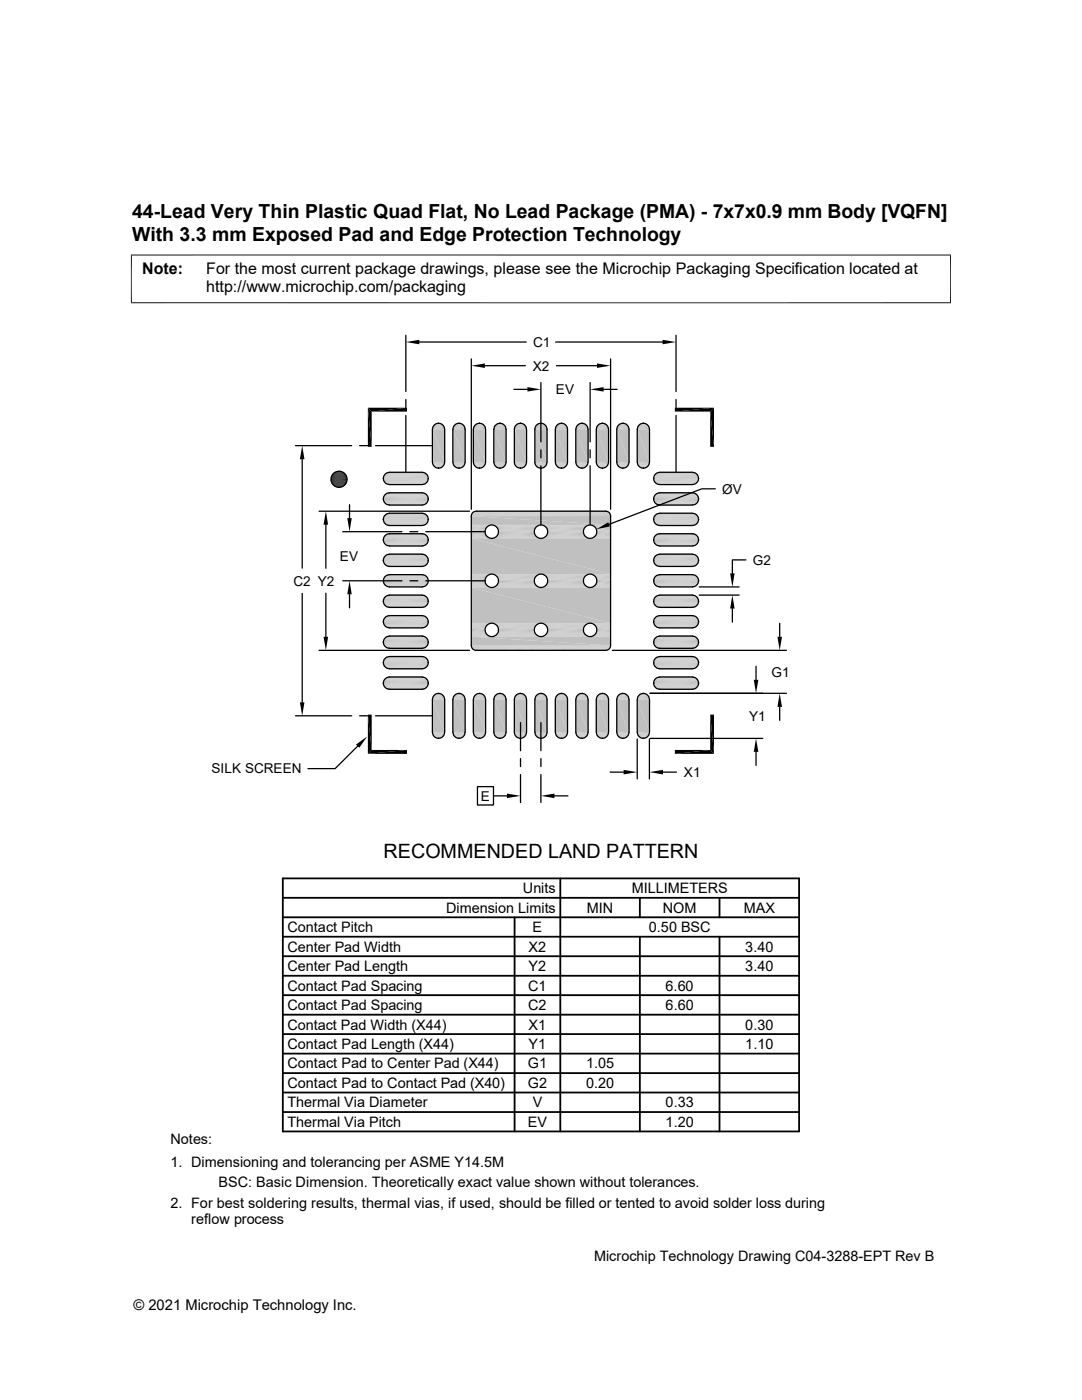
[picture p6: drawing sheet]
<svg xmlns="http://www.w3.org/2000/svg" width="216mm" height="279mm" viewBox="0 0 216 279" stroke-linecap="round" stroke-linejoin="round" font-family="sans-serif">
<defs><g id="words">
<g font-size="3.9">
<text x="26.4" y="43.5">44-Lead Very Thin Plastic Quad Flat, No Lead Package (PMA) - 7x7x0.9 mm Body [VQFN]</text>
<text x="26.4" y="48.1">With 3.3 mm Exposed Pad and Edge Protection Technology</text>
<text x="76.5" y="171.2">RECOMMENDED LAND PATTERN</text>
</g>
<g font-size="3.2">
<text x="28.4" y="54.7">Note:</text>
<text x="41.1" y="58.3">http://www.microchip.com/packaging</text>
<text x="41.1" y="54.7">For the most current package drawings, please see the Microchip Packaging Specification located at</text>
</g>
<g font-size="2.9">
<text x="104.3" y="178.3">Units</text>
<text x="126" y="178.3">MILLIMETERS</text>
<text x="89" y="182.2">Dimension Limits</text>
<text x="117.1" y="182.2">MIN</text>
<text x="132.3" y="182.2">NOM</text>
<text x="148.4" y="182.2">MAX</text>
<text x="57.3" y="189.9">Center Pad Width</text>
<text x="57.3" y="186">Contact Pitch</text>
<text x="105.5" y="189.9">X2</text>
<text x="106.3" y="186">E</text>
<text x="129.5" y="186">0.50 BSC</text>
<text x="148.7" y="189.9">3.40</text>
<text x="57.3" y="193.8">Center Pad Length</text>
<text x="57.3" y="197.7">Contact Pad Spacing</text>
<text x="105.4" y="197.7">C1</text>
<text x="105.5" y="193.8">Y2</text>
<text x="132.8" y="197.7">6.60</text>
<text x="148.7" y="193.8">3.40</text>
<text x="57.3" y="201.6">Contact Pad Spacing</text>
<text x="105.4" y="201.6">C2</text>
<text x="132.8" y="201.6">6.60</text>
<text x="57.3" y="209.4">Contact Pad Length (X44)</text>
<text x="57.3" y="205.5">Contact Pad Width (X44)</text>
<text x="105.5" y="209.4">Y1</text>
<text x="105.5" y="205.5">X1</text>
<text x="148.7" y="209.4">1.10</text>
<text x="148.7" y="205.5">0.30</text>
<text x="57.3" y="213.2">Contact Pad to Center Pad (X44)</text>
<text x="105.3" y="213.2">G1</text>
<text x="116.9" y="213.2">1.05</text>
<text x="57.3" y="217.1">Contact Pad to Contact Pad (X40)</text>
<text x="57.3" y="221">Thermal Via Diameter</text>
<text x="105.3" y="217.1">G2</text>
<text x="106.3" y="221">V</text>
<text x="116.9" y="217.1">0.20</text>
<text x="132.8" y="221">0.33</text>
<text x="57.3" y="224.9">Thermal Via Pitch</text>
<text x="105.3" y="224.9">EV</text>
<text x="132.8" y="224.9">1.20</text>
<text x="34" y="228.3">Notes:</text>
<text x="34" y="232.9">1. Dimensioning and tolerancing per ASME Y14.5M</text>
<text x="43.6" y="237">BSC: Basic Dimension. Theoretically exact value shown without tolerances.</text>
<text x="34" y="241">2. For best soldering results, thermal vias, if used, should be filled or tented to avoid solder loss during</text>
<text x="38.1" y="244.3">reflow process</text>
<text x="118.5" y="251.7">Microchip Technology Drawing C04-3288-EPT Rev B</text>
<text x="26.6" y="261.3">© 2021 Microchip Technology Inc.</text>
</g>
<g font-size="2.7">
<text x="106.4" y="69.2">C1</text>
<text x="106.3" y="74">X2</text>
<text x="110.9" y="78.7">EV</text>
<text x="144.1" y="98.5">ØV</text>
<text x="67.8" y="112">EV</text>
<text x="150.2" y="112.7">G2</text>
<text x="58.6" y="116.9">C2 Y2</text>
<text x="153.9" y="135">G1</text>
<text x="149.5" y="143.8">Y1</text>
<text x="42.2" y="154.3">SILK SCREEN</text>
<text x="136.5" y="155.1">X1</text>
<text x="95.9" y="159.8">E</text>
</g>
</g></defs>
<g fill="#c0c0c0">
<path d="M87.3 84.5h.4z"/>
<path d="M91.4 84.5h.4z"/>
<path d="M95.4 84.5h.5z"/>
<path d="M99.5 84.5h.5z"/>
<path d="M103.6 84.5h.5z"/>
<path d="M107.7 84.5h.5z"/>
<path d="M111.8 84.5h.5z"/>
<path d="M115.9 84.5h.5z"/>
<path d="M120 84.5h.4z"/>
<path d="M124 84.5h.5z"/>
<path d="M128.1 84.5h.5z"/>
<path d="M127.9 84.5h.9z"/>
<path d="M128.1 84.5h.7z"/>
<path d="M123.8 84.5h1z"/>
<path d="M124 84.5h.8z"/>
<path d="M119.7 84.5h1z"/>
<path d="M120 84.5h.7z"/>
<path d="M115.6 84.5h1z"/>
<path d="M115.9 84.5h.7z"/>
<path d="M111.5 84.5h1z"/>
<path d="M111.8 84.5h.7z"/>
<path d="M107.5 84.5h.9z"/>
<path d="M107.7 84.5h.7z"/>
<path d="M103.4 84.5h.9z"/>
<path d="M103.6 84.5h.7z"/>
<path d="M99.3 84.5h.9z"/>
<path d="M99.5 84.5h.7z"/>
<path d="M95.2 84.5h.9z"/>
<path d="M95.4 84.5h.7z"/>
<path d="M91.1 84.5h1z"/>
<path d="M91.4 84.5h.7z"/>
<path d="M87 84.5h1z"/>
<path d="M87.3 84.5h.7z"/>
<path d="M127.7 84.7l.2-.2 1.2 .2z"/>
<path d="M127.9 84.5h.9l.3 .2z"/>
<path d="M123.6 84.7l.2-.2 1.2 .2z"/>
<path d="M123.8 84.5h1l.2 .2z"/>
<path d="M119.5 84.7l.2-.2 1.2 .2z"/>
<path d="M119.7 84.5h1l.2 .2z"/>
<path d="M115.4 84.7l.2-.2 1.2 .2z"/>
<path d="M115.6 84.5h1l.2 .2z"/>
<path d="M111.3 84.7l.2-.2 1.2 .2z"/>
<path d="M111.5 84.5h1l.2 .2z"/>
<path d="M107.3 84.7l.2-.2 1.1 .2z"/>
<path d="M107.5 84.5h.9l.2 .2z"/>
<path d="M103.2 84.7l.2-.2 1.1 .2z"/>
<path d="M103.4 84.5h.9l.2 .2z"/>
<path d="M99.1 84.7l.2-.2 1.2 .2z"/>
<path d="M99.3 84.5h.9l.3 .2z"/>
<path d="M95 84.7l.2-.2 1.2 .2z"/>
<path d="M95.2 84.5h.9l.3 .2z"/>
<path d="M90.9 84.7l.2-.2 1.2 .2z"/>
<path d="M91.1 84.5h1l.2 .2z"/>
<path d="M86.8 84.7l.2-.2 1.2 .2z"/>
<path d="M87 84.5h1l.2 .2z"/>
<path d="M127.5 84.8l.2-.1 1.5 .1z"/>
<path d="M127.7 84.7h1.4l.1 .1z"/>
<path d="M123.4 84.8l.2-.1 1.6 .1z"/>
<path d="M123.6 84.7h1.4l.2 .1z"/>
<path d="M119.3 84.8l.2-.1 1.6 .1z"/>
<path d="M119.5 84.7h1.4l.2 .1z"/>
<path d="M115.3 84.8l.1-.1 1.6 .1z"/>
<path d="M115.4 84.7h1.4l.2 .1z"/>
<path d="M111.2 84.8l.1-.1 1.6 .1z"/>
<path d="M111.3 84.7h1.4l.2 .1z"/>
<path d="M107.1 84.8l.2-.1 1.5 .1z"/>
<path d="M107.3 84.7h1.3l.2 .1z"/>
<path d="M103 84.8l.2-.1 1.5 .1z"/>
<path d="M103.2 84.7h1.3l.2 .1z"/>
<path d="M98.9 84.8l.2-.1 1.5 .1z"/>
<path d="M99.1 84.7h1.4l.1 .1z"/>
<path d="M94.8 84.8l.2-.1 1.5 .1z"/>
<path d="M95 84.7h1.4l.1 .1z"/>
<path d="M90.7 84.8l.2-.1 1.6 .1z"/>
<path d="M90.9 84.7h1.4l.2 .1z"/>
<path d="M86.6 84.8l.2-.1 1.6 .1z"/>
<path d="M86.8 84.7h1.4l.2 .1z"/>
</g>
<path d="M127.4 84.9h2" fill="none" stroke="#c0c0c0" stroke-width=".2"/>
<path d="M127.5 84.8h1.7l.2 .2z" fill="#c0c0c0"/>
<path d="M123.3 84.9h2" fill="none" stroke="#c0c0c0" stroke-width=".2"/>
<path d="M123.4 84.8h1.8l.1 .2z" fill="#c0c0c0"/>
<path d="M119.2 84.9h2" fill="none" stroke="#c0c0c0" stroke-width=".2"/>
<path d="M119.3 84.8h1.8l.1 .2z" fill="#c0c0c0"/>
<path d="M115.1 84.9h2" fill="none" stroke="#c0c0c0" stroke-width=".2"/>
<path d="M115.3 84.8h1.7l.1 .2z" fill="#c0c0c0"/>
<path d="M111 84.9h2.1" fill="none" stroke="#c0c0c0" stroke-width=".2"/>
<path d="M111.2 84.8h1.7l.2 .2z" fill="#c0c0c0"/>
<path d="M106.9 84.9h2.1" fill="none" stroke="#c0c0c0" stroke-width=".2"/>
<path d="M107.1 84.8h1.7l.2 .2z" fill="#c0c0c0"/>
<path d="M102.8 84.9h2.1" fill="none" stroke="#c0c0c0" stroke-width=".2"/>
<path d="M103 84.8h1.7l.2 .2z" fill="#c0c0c0"/>
<path d="M98.7 84.9h2.1" fill="none" stroke="#c0c0c0" stroke-width=".2"/>
<path d="M98.9 84.8h1.7l.2 .2z" fill="#c0c0c0"/>
<path d="M94.7 84.9h2" fill="none" stroke="#c0c0c0" stroke-width=".2"/>
<path d="M94.8 84.8h1.7l.2 .2z" fill="#c0c0c0"/>
<path d="M90.6 84.9h2" fill="none" stroke="#c0c0c0" stroke-width=".2"/>
<path d="M90.7 84.8h1.8l.1 .2z" fill="#c0c0c0"/>
<path d="M86.5 84.9h2" fill="none" stroke="#c0c0c0" stroke-width=".2"/>
<path d="M86.6 84.8h1.8l.1 .2z" fill="#c0c0c0"/>
<g fill="none" stroke="#c0c0c0" stroke-width=".21">
<path d="M86.3 85.3h2.4M86.4 85.1h2.2M90.4 85.3h2.4M90.5 85.1h2.2M94.5 85.3h2.4M94.6 85.1h2.2M98.6 85.3h2.4M98.6 85.1h2.3M102.7 85.3h2.4M102.7 85.1h2.3M106.7 85.3h2.4M106.8 85.1h2.3"/>
<path d="M110.8 85.3h2.4M110.9 85.1h2.3M114.9 85.3h2.4M115 85.1h2.2M119 85.3h2.4M119.1 85.1h2.2M123.1 85.3h2.4M123.1 85.1h2.3M127.2 85.3h2.4M127.2 85.1h2.3"/>
</g>
<path d="M86.3 85.6h2.4M90.4 85.6h2.4M94.4 85.6h2.5M98.5 85.6h2.5M102.6 85.6h2.5M106.7 85.6h2.5M110.8 85.6h2.4M114.9 85.6h2.4M119 85.6h2.4M123.1 85.6h2.4M127.1 85.6h2.5" fill="none" stroke="#c0c0c0" stroke-width=".25"/>
<g fill="#c0c0c0">
<path d="M127.1 85.7l2.5 6.5h-2.5z"/>
<path d="M127.1 85.7h2.5v6.5z"/>
<path d="M123.1 85.7l2.4 6.5h-2.4z"/>
<path d="M123.1 85.7h2.4v6.5z"/>
<path d="M119 85.7l2.4 6.5h-2.4z"/>
<path d="M119 85.7h2.4v6.5z"/>
<path d="M114.9 85.7l2.4 6.5h-2.4z"/>
<path d="M114.9 85.7h2.4v6.5z"/>
<path d="M110.8 85.7l2.4 6.5h-2.4z"/>
<path d="M110.8 85.7h2.4v6.5z"/>
<path d="M106.7 85.7l2.5 6.5h-2.5z"/>
<path d="M106.7 85.7h2.5v6.5z"/>
<path d="M102.6 85.7l2.5 6.5h-2.5z"/>
<path d="M102.6 85.7h2.5v6.5z"/>
<path d="M98.5 85.7l2.5 6.5h-2.5z"/>
<path d="M98.5 85.7h2.5v6.5z"/>
<path d="M94.4 85.7l2.5 6.5h-2.5z"/>
<path d="M94.4 85.7h2.5v6.5z"/>
<path d="M90.4 85.7l2.4 6.5h-2.4z"/>
<path d="M90.4 85.7h2.4v6.5z"/>
<path d="M86.3 85.7l2.4 6.5h-2.4z"/>
<path d="M86.3 85.7h2.4v6.5z"/>
</g>
<g fill="none" stroke="#c0c0c0" stroke-width=".23">
<path d="M86.3 92.3h2.4M86.3 92.6h2.4M90.4 92.3h2.4M90.4 92.6h2.4M94.4 92.3h2.5M94.5 92.6h2.4M98.5 92.3h2.5M98.6 92.6h2.4M102.6 92.3h2.5M102.7 92.6h2.4M106.7 92.3h2.5M106.7 92.6h2.4"/>
<path d="M110.8 92.3h2.4M110.8 92.6h2.4M114.9 92.3h2.4M114.9 92.6h2.4M119 92.3h2.4M119 92.6h2.4M123.1 92.3h2.4M123.1 92.6h2.4M127.1 92.3h2.5M127.2 92.6h2.4"/>
</g>
<path d="M86.4 92.8h2.2M90.5 92.8h2.2M94.6 92.8h2.2M98.6 92.8h2.3M102.7 92.8h2.3M106.8 92.8h2.3M110.9 92.8h2.3M115 92.8h2.2M119.1 92.8h2.2M123.1 92.8h2.3M127.2 92.8h2.3" fill="none" stroke="#c0c0c0" stroke-width=".21"/>
<path d="M127.4 92.9l1.8 .2h-1.7z" fill="#c0c0c0"/>
<path d="M127.4 93h2" fill="none" stroke="#c0c0c0" stroke-width=".2"/>
<path d="M123.3 92.9l1.9 .2h-1.8z" fill="#c0c0c0"/>
<path d="M123.3 93h2" fill="none" stroke="#c0c0c0" stroke-width=".2"/>
<path d="M119.2 92.9l1.9 .2h-1.8z" fill="#c0c0c0"/>
<path d="M119.2 93h2" fill="none" stroke="#c0c0c0" stroke-width=".2"/>
<path d="M115.1 92.9l1.9 .2h-1.7z" fill="#c0c0c0"/>
<path d="M115.1 93h2" fill="none" stroke="#c0c0c0" stroke-width=".2"/>
<path d="M111 92.9l1.9 .2h-1.7z" fill="#c0c0c0"/>
<path d="M111 93h2.1" fill="none" stroke="#c0c0c0" stroke-width=".2"/>
<path d="M106.9 92.9l1.9 .2h-1.7z" fill="#c0c0c0"/>
<path d="M106.9 93h2.1" fill="none" stroke="#c0c0c0" stroke-width=".2"/>
<path d="M102.8 92.9l1.9 .2h-1.7z" fill="#c0c0c0"/>
<path d="M102.8 93h2.1" fill="none" stroke="#c0c0c0" stroke-width=".2"/>
<path d="M98.7 92.9l1.9 .2h-1.7z" fill="#c0c0c0"/>
<path d="M98.7 93h2.1" fill="none" stroke="#c0c0c0" stroke-width=".2"/>
<path d="M94.7 92.9l1.8 .2h-1.7z" fill="#c0c0c0"/>
<path d="M94.7 93h2" fill="none" stroke="#c0c0c0" stroke-width=".2"/>
<path d="M90.6 92.9l1.9 .2h-1.8z" fill="#c0c0c0"/>
<path d="M90.6 93h2" fill="none" stroke="#c0c0c0" stroke-width=".2"/>
<path d="M86.5 92.9l1.9 .2h-1.8z" fill="#c0c0c0"/>
<path d="M86.5 93h2" fill="none" stroke="#c0c0c0" stroke-width=".2"/>
<g fill="#c0c0c0">
<path d="M127.5 93.1l1.6 .1h-1.4z"/>
<path d="M127.5 93.1h1.7l-.1 .1z"/>
<path d="M123.4 93.1l1.6 .1h-1.4z"/>
<path d="M123.4 93.1h1.8l-.2 .1z"/>
<path d="M119.3 93.1l1.6 .1h-1.4z"/>
<path d="M119.3 93.1h1.8l-.2 .1z"/>
<path d="M115.3 93.1l1.5 .1h-1.4z"/>
<path d="M115.3 93.1h1.7l-.2 .1z"/>
<path d="M111.2 93.1l1.5 .1h-1.4z"/>
<path d="M111.2 93.1h1.7l-.2 .1z"/>
<path d="M107.1 93.1l1.5 .1h-1.3z"/>
<path d="M107.1 93.1h1.7l-.2 .1z"/>
<path d="M103 93.1l1.5 .1h-1.3z"/>
<path d="M103 93.1h1.7l-.2 .1z"/>
<path d="M98.9 93.1l1.6 .1h-1.4z"/>
<path d="M98.9 93.1h1.7l-.1 .1z"/>
<path d="M94.8 93.1l1.6 .1h-1.4z"/>
<path d="M94.8 93.1h1.7l-.1 .1z"/>
<path d="M90.7 93.1l1.6 .1h-1.4z"/>
<path d="M90.7 93.1h1.8l-.2 .1z"/>
<path d="M86.6 93.1l1.6 .1h-1.4z"/>
<path d="M86.6 93.1h1.8l-.2 .1z"/>
<path d="M127.7 93.2l1.1 .1z"/>
<path d="M127.7 93.2h1.4l-.3 .1z"/>
<path d="M123.6 93.2l1.2 .1z"/>
<path d="M123.6 93.2h1.4l-.2 .1z"/>
<path d="M119.5 93.2l1.2 .1z"/>
<path d="M119.5 93.2h1.4l-.2 .1z"/>
<path d="M115.4 93.2l1.2 .1z"/>
<path d="M115.4 93.2h1.4l-.2 .1z"/>
<path d="M111.3 93.2l1.2 .1z"/>
<path d="M111.3 93.2h1.4l-.2 .1z"/>
<path d="M107.3 93.2l1.1 .1z"/>
<path d="M107.3 93.2h1.3l-.2 .1z"/>
<path d="M103.2 93.2l1.1 .1z"/>
<path d="M103.2 93.2h1.3l-.2 .1z"/>
<path d="M99.1 93.2l1.1 .1z"/>
<path d="M99.1 93.2h1.4l-.3 .1z"/>
<path d="M95 93.2l1.1 .1z"/>
<path d="M95 93.2h1.4l-.3 .1z"/>
<path d="M90.9 93.2l1.2 .1z"/>
<path d="M90.9 93.2h1.4l-.2 .1z"/>
<path d="M86.8 93.2l1.2 .1z"/>
<path d="M86.8 93.2h1.4l-.2 .1z"/>
<path d="M87.3 93.4h.4z"/>
<path d="M91.4 93.4h.4z"/>
<path d="M95.4 93.4h.5z"/>
<path d="M99.5 93.4h.5z"/>
<path d="M103.6 93.4h.5z"/>
<path d="M107.7 93.4h.5z"/>
<path d="M111.8 93.4h.5z"/>
<path d="M115.9 93.4h.5z"/>
<path d="M120 93.4h.4z"/>
<path d="M124 93.4h.5z"/>
<path d="M128.1 93.4h.5z"/>
<path d="M127.9 93.3l.7 .1z"/>
<path d="M127.9 93.3h.9z"/>
<path d="M123.8 93.3l.7 .1z"/>
<path d="M123.8 93.3h1z"/>
<path d="M119.7 93.3l.7 .1z"/>
<path d="M119.7 93.3h1z"/>
<path d="M115.6 93.3l.8 .1z"/>
<path d="M115.6 93.3h1z"/>
<path d="M111.5 93.3l.8 .1z"/>
<path d="M111.5 93.3h1z"/>
<path d="M107.5 93.3l.7 .1z"/>
<path d="M107.5 93.3h.9z"/>
<path d="M103.4 93.3l.7 .1z"/>
<path d="M103.4 93.3h.9z"/>
<path d="M99.3 93.3l.7 .1z"/>
<path d="M99.3 93.3h.9z"/>
<path d="M95.2 93.3l.7 .1z"/>
<path d="M95.2 93.3h.9z"/>
<path d="M91.1 93.3l.7 .1z"/>
<path d="M91.1 93.3h1z"/>
<path d="M87 93.3l.7 .1z"/>
<path d="M87 93.3h1z"/>
</g>
<g fill="none" stroke="#c0c0c0" stroke-width=".2">
<path d="M76.5 95.3h8.9M76.5 95.7h8.9M76.5 95.8h8.9M76.5 99.3h8.9M76.5 99.8h8.9M76.5 99.9h8.9M76.5 95.2h8.9M76.5 99.2h8.9M76.5 95h8.9M76.5 99.1h8.9M76.5 95.9h8.9M76.6 94.9h8.8"/>
<path d="M76.6 99h8.8M76.6 96h8.8M76.6 96.1h8.7M76.6 94.8h8.7M76.6 98.9h8.7M76.7 94.8h8.6M76.7 98.8h8.6M76.7 96.2h8.6M76.8 96.3h8.4M76.8 94.7h8.4M76.8 98.7h8.4M76.8 94.6h8.3"/>
<path d="M76.8 98.7h8.3M76.8 96.4h8.3M76.9 96.5h8.1M76.9 94.5h8.1M76.9 98.6h8.1M77 96.5h7.9M77 94.4h7.9M77 98.5h7.9M77.1 94.4h7.7M77.1 98.5h7.7M77.1 96.6h7.7M77.2 94.3h7.5"/>
<path d="M77.2 98.4h7.5M77.2 96.6h7.5M77.3 96.7h7.3M77.3 98.4h7.3M77.5 94.3h7M130.4 95.3h9M130.4 99.3h9M130.4 95.7h9M130.4 99.8h9M130.5 95.2h8.9M130.5 99.2h8.9M130.5 95.8h8.9"/>
<path d="M130.5 99.9h8.9M130.5 95h8.8M130.5 99.1h8.8M130.5 95.9h8.8M130.5 96h8.8M130.5 94.9h8.8M130.5 99h8.8M130.6 94.8h8.6M130.6 98.9h8.6M130.6 96.1h8.6M130.6 98.8h8.6M130.6 96.2h8.6"/>
<path d="M130.7 94.7h8.4M130.7 98.7h8.4M130.7 96.3h8.4M130.8 96.4h8.2M130.8 94.6h8.2M130.8 98.7h8.2M130.9 94.5h8.1M130.9 98.6h8.1M130.9 96.5h8.1M131 94.4h7.9M131 98.5h7.9M131 96.5h7.9"/>
<path d="M131 96.6h7.8M131 94.4h7.8M131 98.5h7.8M131.2 94.3h7.4M131.2 98.4h7.4M131.2 96.6h7.4M131.2 96.7h7.4M131.4 94.3h7M76.5 103.4h8.9M76.5 103.9h8.9M76.5 104h8.9M76.5 103.3h8.9"/>
<path d="M76.5 103.2h8.9M76.5 100h8.9M76.5 104.1h8.9M76.6 103.1h8.8M76.6 100.1h8.8M76.6 104.2h8.8M76.6 100.2h8.7M76.6 104.3h8.7M76.6 103h8.7M76.7 102.9h8.6M76.7 100.3h8.6M76.7 104.4h8.6"/>
<path d="M76.8 100.4h8.4M76.8 104.5h8.4M76.8 102.8h8.4M76.8 102.8h8.3M76.8 100.5h8.3M76.8 104.6h8.3M76.9 100.5h8.1M76.9 104.6h8.1M76.9 102.7h8.1M77 100.6h7.9M77 104.7h7.9M77 102.6h7.9"/>
<path d="M77.1 102.6h7.7M77.1 100.7h7.7M77.2 102.5h7.5M77.2 100.7h7.5M77.3 100.7h7.3M77.3 102.5h7.3M77.5 102.4h6.9M94 102.9h27.8M94.1 102.7h27.7M94.1 102.6h27.7M94.2 102.4h27.5M94.3 102.3h27.3"/>
<path d="M94.4 102.2h27.1M94.5 102.1h26.8M94.7 102.1h26.5M94.8 102h26.2M130.4 103.4h9M130.4 103.9h9M130.5 103.3h8.9M130.5 104h8.9M130.5 103.2h8.8M130.5 100h8.8M130.5 104.1h8.8M130.5 100.1h8.8"/>
<path d="M130.5 104.2h8.8M130.5 103.1h8.8M130.6 103h8.6M130.6 100.2h8.6M130.6 104.3h8.6M130.6 102.9h8.6M130.6 100.3h8.6M130.6 104.4h8.6M130.7 102.8h8.4M130.7 100.4h8.4M130.7 104.5h8.4M130.8 100.5h8.2"/>
<path d="M130.8 104.6h8.2M130.8 102.8h8.2M130.9 102.7h8.1M130.9 100.5h8.1M130.9 104.6h8.1M131 102.6h7.9M131 100.6h7.9M131 104.7h7.9M131 100.7h7.8M131 102.6h7.8M131.2 102.5h7.4M131.2 100.7h7.4"/>
<path d="M131.4 102.4h7"/>
</g>
<path d="M76.5 95.4h9M76.5 99.5h9M76.5 95.6h9M76.5 99.7h9M130.4 95.4h9M130.4 99.5h9M130.4 95.6h9M130.4 99.7h9M76.5 103.5h9M76.5 103.8h9M130.4 103.5h9M130.4 103.8h9" fill="none" stroke="#c0c0c0" stroke-width=".21"/>
<g fill="#c0c0c0">
<path d="M94 103l27.8 1.8h-27.8z"/>
<path d="M94 103h27.8v1.8z"/>
</g>
<g fill="none" stroke="#c0c0c0" stroke-width=".2">
<path d="M76.5 107.5h8.9M76.5 108h8.9M76.5 108.1h8.9M76.5 111.6h8.9M76.5 112h8.9M76.5 112.2h8.9M76.5 107.4h8.9M76.5 111.5h8.9M76.5 107.3h8.9M76.5 111.4h8.9M76.5 108.2h8.9M76.5 112.3h8.9"/>
<path d="M76.6 107.2h8.8M76.6 111.3h8.8M76.6 108.3h8.8M76.6 112.4h8.8M76.6 108.4h8.7M76.6 112.5h8.7M76.6 107.1h8.7M76.6 111.2h8.7M76.7 107h8.6M76.7 111.1h8.6M76.7 108.5h8.6M76.7 112.6h8.6"/>
<path d="M76.8 108.6h8.4M76.8 112.6h8.4M76.8 106.9h8.4M76.8 111h8.4M76.8 106.8h8.3M76.8 110.9h8.3M76.8 108.6h8.3M76.8 112.7h8.3M76.9 108.7h8.1M76.9 112.8h8.1M76.9 106.8h8.1M76.9 110.8h8.1"/>
<path d="M77 108.8h7.9M77 112.9h7.9M77 106.7h7.9M77 110.8h7.9M77.1 106.6h7.7M77.1 110.7h7.7M77.1 104.7h7.7M77.1 108.8h7.7M77.1 112.9h7.7M77.2 106.6h7.5M77.2 110.7h7.5M77.2 104.8h7.5"/>
<path d="M77.3 108.9h7.3M77.3 113h7.3M77.3 106.6h7.3M77.3 110.6h7.3M77.5 110.6h7M77.5 104.9h7M77.5 108.9h7M77.5 113h7M77.5 106.5h6.9M94 104.8h4M94 104.8h3.8M94 105h3.5"/>
<path d="M94 105.1h3.3M94 105.3h3.1M94 107.1h3.3M94 107.3h3.5M94 107.4h3.8M94 107.4h4M98.3 104.8h9.5M98.3 107.4h9.5M98.5 104.8h9.1M98.5 107.4h9.1M98.7 105h8.6M98.7 107.3h8.6"/>
<path d="M99 105.1h8.1M99 107.1h8.1M99.1 105.3h7.8M108.1 104.8h9.5M108.1 107.4h9.5M108.3 104.8h9.1M108.3 107.4h9.1M108.5 105h8.6M108.5 107.3h8.6M108.8 105.1h8.1M108.8 107.1h8.1M108.9 105.3h7.9"/>
<path d="M117.9 107.4h3.9M117.9 104.8h3.9M118.1 104.8h3.7M118.1 107.4h3.7M118.3 105h3.5M118.3 107.3h3.5M118.6 105.1h3.2M118.6 107.1h3.2M118.7 105.3h3.1M130.4 107.5h9M130.4 111.6h9M130.4 108h9"/>
<path d="M130.4 112h9M130.5 107.4h8.9M130.5 111.5h8.9M130.5 108.1h8.9M130.5 112.2h8.9M130.5 107.3h8.8M130.5 111.4h8.8M130.5 108.2h8.8M130.5 112.3h8.8M130.5 108.3h8.8M130.5 112.4h8.8M130.5 107.2h8.8"/>
<path d="M130.5 111.3h8.8M130.6 107.1h8.6M130.6 111.2h8.6M130.6 108.4h8.6M130.6 112.5h8.6M130.6 107h8.6M130.6 111.1h8.6M130.6 108.5h8.6M130.6 112.6h8.6M130.7 106.9h8.4M130.7 111h8.4M130.7 108.6h8.4"/>
<path d="M130.7 112.6h8.4M130.8 108.6h8.2M130.8 112.7h8.2M130.8 106.8h8.2M130.8 110.9h8.2M130.9 106.8h8.1M130.9 110.8h8.1M130.9 108.7h8.1M130.9 112.8h8.1M131 106.7h7.9M131 110.8h7.9M131 108.8h7.9"/>
<path d="M131 112.9h7.9M131 104.7h7.8M131 108.8h7.8M131 112.9h7.8M131 106.6h7.8M131 110.7h7.8M131.2 106.6h7.4M131.2 110.7h7.4M131.2 104.8h7.4M131.2 108.9h7.4M131.2 113h7.4M131.2 110.6h7.4"/>
<path d="M131.4 110.6h7M131.4 104.9h7M131.4 108.9h7M131.4 113h7M131.4 106.5h7"/>
</g>
<path d="M94 105.5h3M94 105.7h2.9M94 106.2h2.8M99.3 105.5h7.5M99.4 105.7h7.3M99.5 106.2h7.1M109.1 105.5h7.5M109.2 105.7h7.3M109.3 106.2h7.1M118.9 105.5h2.9M119 105.7h2.8M119.1 106.2h2.7" fill="none" stroke="#c0c0c0" stroke-width=".23"/>
<path d="M94 106h2.8M94 106.5h2.9M99.4 106.5h7.3M99.5 106h7.1M109.2 106.5h7.3M109.3 106h7.1M119 106.5h2.8M119.1 106h2.7" fill="none" stroke="#c0c0c0" stroke-width=".25"/>
<g fill="none" stroke="#c0c0c0" stroke-width=".21">
<path d="M76.5 107.6h9M76.5 111.7h9M76.5 107.8h9M76.5 111.9h9M94 106.7h3M94 106.9h3.1M99.1 106.9h7.8M99.3 106.7h7.5M108.9 106.9h7.9M109.1 106.7h7.5M118.7 106.9h3.1M118.9 106.7h2.9"/>
<path d="M130.4 107.6h9M130.4 111.7h9M130.4 107.8h9M130.4 111.9h9"/>
</g>
<g fill="#c0c0c0">
<path d="M94 107.4l27.8 7.2h-27.8z"/>
<path d="M94 107.4h27.8v7.2z"/>
</g>
<g fill="none" stroke="#c0c0c0" stroke-width=".2">
<path d="M76.5 115.7h8.9M76.5 116.1h8.9M76.5 116.2h8.9M76.5 119.8h8.9M76.5 115.6h8.9M76.5 119.7h8.9M76.5 115.5h8.9M76.5 119.5h8.9M76.5 116.4h8.9M76.6 115.4h8.8M76.6 119.5h8.8M76.6 116.4h8.8"/>
<path d="M76.6 116.6h8.7M76.6 115.3h8.7M76.6 119.3h8.7M76.7 115.2h8.6M76.7 119.3h8.6M76.7 116.6h8.6M76.8 116.7h8.4M76.8 115.1h8.4M76.8 119.2h8.4M76.8 115h8.3M76.8 119.1h8.3M76.8 116.8h8.3"/>
<path d="M76.9 116.9h8.1M76.9 114.9h8.1M76.9 119h8.1M77 116.9h7.9M77 114.9h7.9M77 119h7.9M77.1 114.8h7.7M77.1 118.9h7.7M77.1 117h7.7M77.2 114.8h7.5M77.2 118.9h7.5M77.2 117h7.5"/>
<path d="M77.3 117.1h7.3M77.3 114.7h7.3M77.3 118.8h7.3M77.5 114.7h7M77.5 118.8h7M77.5 117.1h7M94 114.6h4M94 114.7h3.8M94 114.8h3.5M94 114.9h3.3M94 115.1h3.1M94 116.7h3.1"/>
<path d="M94 116.9h3.3M94 117.1h3.5M94 117.2h3.8M94 117.2h4M98.3 114.6h9.5M98.3 117.2h9.5M98.5 114.7h9.1M98.5 117.2h9.1M98.7 114.8h8.6M98.7 117.1h8.6M99 114.9h8.1M99 116.9h8.1"/>
<path d="M99.1 116.7h7.8M99.1 115.1h7.8M108.1 114.6h9.5M108.1 117.2h9.5M108.3 114.7h9.1M108.3 117.2h9.1M108.5 114.8h8.6M108.5 117.1h8.6M108.8 114.9h8.1M108.8 116.9h8.1M108.9 116.7h7.9M108.9 115.1h7.9"/>
<path d="M117.9 117.2h3.9M117.9 114.6h3.9M118.1 114.7h3.7M118.1 117.2h3.7M118.3 114.8h3.5M118.3 117.1h3.5M118.6 114.9h3.2M118.6 116.9h3.2M118.7 116.7h3.1M118.7 115.1h3.1M130.4 115.7h9M130.4 119.8h9"/>
<path d="M130.4 116.1h9M130.5 115.6h8.9M130.5 119.7h8.9M130.5 116.2h8.9M130.5 115.5h8.8M130.5 119.5h8.8M130.5 116.4h8.8M130.5 115.4h8.8M130.6 115.3h8.6M130.6 119.3h8.6M130.6 116.6h8.6M130.6 115.2h8.6"/>
<path d="M130.7 115.1h8.4M130.7 119.2h8.4M130.7 116.7h8.4M130.8 116.8h8.2M130.8 115h8.2M130.8 119.1h8.2M130.9 114.9h8.1M130.9 119h8.1M130.9 116.9h8.1M131 114.9h7.9M131 119h7.9M131 116.9h7.9"/>
<path d="M131 117h7.8M131 114.8h7.8M131 118.9h7.8M131.2 114.8h7.4M131.2 118.9h7.4M131.2 117h7.4M131.2 117.1h7.4M131.2 114.7h7.4M131.2 118.8h7.4M131.4 114.7h7M131.4 118.8h7M131.4 117.1h7"/>
<path d="M76.5 120.2h8.9M76.5 120.3h8.9M76.5 123.9h8.9M76.5 124.3h8.9M76.5 123.8h8.9M76.5 123.6h8.9M76.5 120.4h8.9M76.6 123.5h8.8M76.6 120.5h8.8M76.6 120.6h8.7M76.6 123.4h8.7M76.7 123.3h8.6"/>
<path d="M76.7 120.7h8.6M76.8 120.8h8.4M76.8 123.3h8.4M76.8 123.2h8.3M76.8 120.9h8.3M76.9 121h8.1M76.9 123.1h8.1M77 121h7.9M77 123h7.9M77.1 123h7.7M77.1 121.1h7.7M77.2 121.1h7.5"/>
<path d="M77.3 121.2h7.3M77.3 122.9h7.3M77.5 122.9h7M77.5 121.2h7M130.4 123.9h9M130.4 120.2h9M130.4 124.3h9M130.5 123.8h8.9M130.5 120.3h8.9M130.5 123.6h8.8M130.5 120.4h8.8M130.5 120.5h8.8"/>
<path d="M130.5 123.5h8.8M130.6 123.4h8.6M130.6 120.6h8.6M130.6 123.3h8.6M130.6 120.7h8.6M130.7 123.3h8.4M130.7 120.8h8.4M130.8 120.9h8.2M130.8 123.2h8.2M130.9 123.1h8.1M130.9 121h8.1M131 123h7.9"/>
<path d="M131 121h7.9M131 121.1h7.8M131 123h7.8M131.2 121.1h7.4M131.2 121.2h7.4M131.2 122.9h7.4M131.4 122.9h7M131.4 121.2h7"/>
</g>
<g fill="none" stroke="#c0c0c0" stroke-width=".23">
<path d="M94 115.3h3M94 115.5h2.9M94 116.3h2.9M94 116.5h3M99.3 115.3h7.5M99.3 116.5h7.5M99.4 116.3h7.3M99.4 115.5h7.3M109.1 115.3h7.5M109.1 116.5h7.5M109.2 116.3h7.3M109.2 115.5h7.3"/>
<path d="M118.9 115.3h2.9M118.9 116.5h2.9M119 116.3h2.8M119 115.5h2.8"/>
</g>
<path d="M76.5 115.8h9M76.5 119.9h9M76.5 116h9M130.4 115.8h9M130.4 119.9h9M130.4 116h9M76.5 124h9M76.5 120.1h9M76.5 124.2h9M130.4 124h9M130.4 120.1h9M130.4 124.2h9" fill="none" stroke="#c0c0c0" stroke-width=".21"/>
<path d="M94 115.8h2.8M94 116h2.8M99.5 116h7.1M99.5 115.8h7.1M109.3 116h7.1M109.3 115.8h7.1M119.1 116h2.7M119.1 115.8h2.7" fill="none" stroke="#c0c0c0" stroke-width=".25"/>
<g fill="#c0c0c0">
<path d="M94 117.2l27.8 7.2h-27.8z"/>
<path d="M94 117.2h27.8v7.2z"/>
</g>
<g fill="none" stroke="#c0c0c0" stroke-width=".2">
<path d="M76.5 124.4h8.9M76.5 127.9h8.9M76.5 128.4h8.9M76.5 128.5h8.9M76.5 127.8h8.9M76.5 127.7h8.9M76.5 124.5h8.9M76.5 128.6h8.9M76.6 127.6h8.8M76.6 124.6h8.8M76.6 128.7h8.8M76.6 124.7h8.7"/>
<path d="M76.6 127.5h8.7M76.7 127.4h8.6M76.7 124.8h8.6M76.8 124.9h8.4M76.8 127.3h8.4M76.8 127.3h8.3M76.8 125h8.3M76.9 125.1h8.1M76.9 127.2h8.1M77 125.1h7.9M77 127.1h7.9M77.1 127.1h7.7"/>
<path d="M77.1 125.2h7.7M77.2 125.2h7.5M77.3 125.3h7.3M77.3 127h7.3M77.5 127h7M77.5 125.3h7M94 124.4h4M94 124.5h3.8M94 124.6h3.5M94 124.7h3.3M94 126.5h3.1M94 126.7h3.3"/>
<path d="M94 126.9h3.5M94 127h3.8M94 127h4M98.3 124.4h9.5M98.3 127h9.5M98.5 124.5h9.1M98.5 127h9.1M98.7 124.6h8.6M98.7 126.9h8.6M99 124.7h8.1M99 126.7h8.1M99.1 126.5h7.8"/>
<path d="M108.1 124.4h9.5M108.1 127h9.5M108.3 124.5h9.1M108.3 127h9.1M108.5 124.6h8.6M108.5 126.9h8.6M108.8 124.7h8.1M108.8 126.7h8.1M108.9 126.5h7.9M117.9 127h3.9M117.9 124.4h3.9M118.1 124.5h3.7"/>
<path d="M118.1 127h3.7M118.3 124.6h3.5M118.3 126.9h3.5M118.6 124.7h3.2M118.6 126.7h3.2M118.7 126.5h3.1M130.4 127.9h9M130.4 128.4h9M130.5 127.8h8.9M130.5 124.4h8.9M130.5 128.5h8.9M130.5 127.7h8.8"/>
<path d="M130.5 124.5h8.8M130.5 128.6h8.8M130.5 124.6h8.8M130.5 128.7h8.8M130.5 127.6h8.8M130.6 127.5h8.6M130.6 124.7h8.6M130.6 127.4h8.6M130.6 124.8h8.6M130.7 127.3h8.4M130.7 124.9h8.4M130.8 125h8.2"/>
<path d="M130.8 127.3h8.2M130.9 127.2h8.1M130.9 125.1h8.1M131 127.1h7.9M131 125.1h7.9M131 125.2h7.8M131 127.1h7.8M131.2 125.2h7.4M131.2 125.3h7.4M131.2 127h7.4M131.4 127h7M131.4 125.3h7"/>
</g>
<path d="M76.5 128.1h9M76.5 128.3h9M94 124.9h3.1M94 125.1h3M99.1 124.9h7.8M99.3 125.1h7.5M108.9 124.9h7.9M109.1 125.1h7.5M118.7 124.9h3.1M118.9 125.1h2.9M130.4 128.1h9M130.4 128.3h9" fill="none" stroke="#c0c0c0" stroke-width=".21"/>
<path d="M94 125.3h2.9M94 125.8h2.8M99.4 125.3h7.3M99.5 125.8h7.1M109.2 125.3h7.3M109.3 125.8h7.1M119 125.3h2.8M119.1 125.8h2.7" fill="none" stroke="#c0c0c0" stroke-width=".25"/>
<path d="M94 125.6h2.8M94 126.1h2.9M94 126.3h3M99.3 126.3h7.5M99.4 126.1h7.3M99.5 125.6h7.1M109.1 126.3h7.5M109.2 126.1h7.3M109.3 125.6h7.1M118.9 126.3h2.9M119 126.1h2.8M119.1 125.6h2.7" fill="none" stroke="#c0c0c0" stroke-width=".23"/>
<g fill="#c0c0c0">
<path d="M94 127.1l27.8 1.7h-27.8z"/>
<path d="M94 127.1h27.8v1.7z"/>
</g>
<g fill="none" stroke="#c0c0c0" stroke-width=".2">
<path d="M76.5 132h8.9M76.5 132.5h8.9M76.5 132.6h8.9M76.5 136.1h8.9M76.5 136.6h8.9M76.5 136.7h8.9M76.5 131.9h8.9M76.5 136h8.9M76.5 131.8h8.9M76.5 135.9h8.9M76.5 132.7h8.9M76.5 136.8h8.9"/>
<path d="M76.6 131.7h8.8M76.6 135.8h8.8M76.6 132.8h8.8M76.6 136.9h8.8M76.6 128.8h8.7M76.6 132.9h8.7M76.6 137h8.7M76.6 131.6h8.7M76.6 135.7h8.7M76.7 131.5h8.6M76.7 135.6h8.6M76.7 128.9h8.6"/>
<path d="M76.7 133h8.6M76.7 137.1h8.6M76.8 129h8.4M76.8 133.1h8.4M76.8 137.2h8.4M76.8 131.4h8.4M76.8 135.5h8.4M76.8 131.3h8.3M76.8 135.4h8.3M76.8 129.1h8.3M76.8 133.1h8.3M76.8 137.2h8.3"/>
<path d="M76.9 129.1h8.1M76.9 133.2h8.1M76.9 137.3h8.1M76.9 131.3h8.1M76.9 135.4h8.1M77 129.2h7.9M77 133.3h7.9M77 137.4h7.9M77 131.2h7.9M77 135.3h7.9M77.1 131.2h7.7M77.1 135.2h7.7"/>
<path d="M77.1 129.3h7.7M77.1 133.4h7.7M77.1 137.4h7.7M77.2 131.1h7.5M77.2 135.2h7.5M77.2 129.3h7.5M77.2 133.4h7.5M77.2 137.5h7.5M77.3 129.3h7.3M77.3 133.4h7.3M77.3 137.5h7.3M77.3 135.2h7.3"/>
<path d="M77.5 131h7M77.5 129.4h6.9M77.5 133.5h6.9M94 128.9h27.8M94.1 129h27.7M94.1 129.1h27.7M94.1 129.2h27.7M94.1 129.3h27.7M94.2 129.3h27.5M94.2 129.4h27.5M94.3 129.5h27.3M94.3 129.5h27.2"/>
<path d="M94.4 129.6h27.1M94.5 129.6h26.9M94.6 129.7h26.7M94.7 129.7h26.5M94.8 129.8h26.2M130.4 132h9M130.4 136.1h9M130.4 132.5h9M130.4 136.6h9M130.5 131.9h8.9M130.5 136h8.9M130.5 132.6h8.9"/>
<path d="M130.5 136.7h8.9M130.5 131.8h8.8M130.5 135.9h8.8M130.5 132.7h8.8M130.5 136.8h8.8M130.5 132.8h8.8M130.5 136.9h8.8M130.5 131.7h8.8M130.5 135.8h8.8M130.6 131.6h8.6M130.6 135.7h8.6M130.6 128.8h8.6"/>
<path d="M130.6 132.9h8.6M130.6 137h8.6M130.6 131.5h8.6M130.6 135.6h8.6M130.6 128.9h8.6M130.6 133h8.6M130.6 137.1h8.6M130.7 131.4h8.4M130.7 135.5h8.4M130.7 129h8.4M130.7 133.1h8.4M130.7 137.2h8.4"/>
<path d="M130.8 129.1h8.2M130.8 133.1h8.2M130.8 137.2h8.2M130.8 131.3h8.2M130.8 135.4h8.2M130.9 131.3h8.1M130.9 135.4h8.1M130.9 129.1h8.1M130.9 133.2h8.1M130.9 137.3h8.1M131 131.2h7.9M131 135.3h7.9"/>
<path d="M131 129.2h7.9M131 133.3h7.9M131 137.4h7.9M131 129.3h7.8M131 133.4h7.8M131 137.4h7.8M131 131.2h7.8M131 135.2h7.8M131.2 131.1h7.4M131.2 135.2h7.4M131.2 129.3h7.4M131.2 133.4h7.4"/>
<path d="M131.2 137.5h7.4M131.4 131h7M131.4 129.4h7M131.4 133.5h7"/>
</g>
<path d="M76.5 132.1h9M76.5 136.2h9M76.5 132.4h9M76.5 136.4h9M130.4 132.1h9M130.4 136.2h9M130.4 132.4h9M130.4 136.4h9" fill="none" stroke="#c0c0c0" stroke-width=".21"/>
<g fill="#c0c0c0">
<path d="M87.3 138.4h.4z"/>
<path d="M91.4 138.4h.4z"/>
<path d="M95.4 138.4h.5z"/>
<path d="M99.5 138.4h.5z"/>
<path d="M103.6 138.4h.5z"/>
<path d="M107.7 138.4h.5z"/>
<path d="M111.8 138.4h.5z"/>
<path d="M115.9 138.4h.5z"/>
<path d="M120 138.4h.4z"/>
<path d="M124 138.4h.5z"/>
<path d="M128.1 138.4h.5z"/>
<path d="M127.9 138.5h.9z"/>
<path d="M128.1 138.4l.7 .1z"/>
<path d="M123.8 138.5h1z"/>
<path d="M124 138.4l.8 .1z"/>
<path d="M119.7 138.5h1z"/>
<path d="M120 138.4l.7 .1z"/>
<path d="M115.6 138.5h1z"/>
<path d="M115.9 138.4l.7 .1z"/>
<path d="M111.5 138.5h1z"/>
<path d="M111.8 138.4l.7 .1z"/>
<path d="M107.5 138.5h.9z"/>
<path d="M107.7 138.4l.7 .1z"/>
<path d="M103.4 138.5h.9z"/>
<path d="M103.6 138.4l.7 .1z"/>
<path d="M99.3 138.5h.9z"/>
<path d="M99.5 138.4l.7 .1z"/>
<path d="M95.2 138.5h.9z"/>
<path d="M95.4 138.4l.7 .1z"/>
<path d="M91.1 138.5h1z"/>
<path d="M91.4 138.4l.7 .1z"/>
<path d="M87 138.5h1z"/>
<path d="M87.3 138.4l.7 .1z"/>
<path d="M127.7 138.6l.2-.1 1.2 .1z"/>
<path d="M127.9 138.5l1.2 .1z"/>
<path d="M123.6 138.6l.2-.1 1.2 .1z"/>
<path d="M123.8 138.5l1.2 .1z"/>
<path d="M119.5 138.6l.2-.1 1.2 .1z"/>
<path d="M119.7 138.5l1.2 .1z"/>
<path d="M115.4 138.6l.2-.1 1.2 .1z"/>
<path d="M115.6 138.5l1.2 .1z"/>
<path d="M111.3 138.6l.2-.1 1.2 .1z"/>
<path d="M111.5 138.5l1.2 .1z"/>
<path d="M107.3 138.6l.2-.1 1.1 .1z"/>
<path d="M107.5 138.5l1.1 .1z"/>
<path d="M103.2 138.6l.2-.1 1.1 .1z"/>
<path d="M103.4 138.5l1.1 .1z"/>
<path d="M99.1 138.6l.2-.1 1.2 .1z"/>
<path d="M99.3 138.5l1.2 .1z"/>
<path d="M95 138.6l.2-.1 1.2 .1z"/>
<path d="M95.2 138.5l1.2 .1z"/>
<path d="M90.9 138.6l.2-.1 1.2 .1z"/>
<path d="M91.1 138.5l1.2 .1z"/>
<path d="M86.8 138.6l.2-.1 1.2 .1z"/>
<path d="M87 138.5l1.2 .1z"/>
<path d="M127.5 138.7l.2-.1 1.5 .1z"/>
<path d="M127.7 138.6h1.4l.1 .1z"/>
<path d="M123.4 138.7l.2-.1 1.6 .1z"/>
<path d="M123.6 138.6h1.4l.2 .1z"/>
<path d="M119.3 138.7l.2-.1 1.6 .1z"/>
<path d="M119.5 138.6h1.4l.2 .1z"/>
<path d="M115.4 138.6l1.6 .1h-1.7z"/>
<path d="M115.4 138.6h1.4l.2 .1z"/>
<path d="M111.3 138.6l1.6 .1h-1.7z"/>
<path d="M111.3 138.6h1.4l.2 .1z"/>
<path d="M107.3 138.6l1.5 .1h-1.7z"/>
<path d="M107.3 138.6h1.3l.2 .1z"/>
<path d="M103 138.7l.2-.1 1.5 .1z"/>
<path d="M103.2 138.6h1.3l.2 .1z"/>
<path d="M98.9 138.7l.2-.1 1.5 .1z"/>
<path d="M99.1 138.6h1.4l.1 .1z"/>
<path d="M94.8 138.7l.2-.1 1.5 .1z"/>
<path d="M95 138.6h1.4l.1 .1z"/>
<path d="M90.7 138.7l.2-.1 1.6 .1z"/>
<path d="M90.9 138.6h1.4l.2 .1z"/>
<path d="M86.6 138.7l.2-.1 1.6 .1z"/>
<path d="M86.8 138.6h1.4l.2 .1z"/>
</g>
<path d="M127.4 138.8h2" fill="none" stroke="#c0c0c0" stroke-width=".2"/>
<path d="M127.5 138.7h1.7l.2 .2z" fill="#c0c0c0"/>
<path d="M123.3 138.8h2" fill="none" stroke="#c0c0c0" stroke-width=".2"/>
<path d="M123.4 138.7h1.8l.1 .2z" fill="#c0c0c0"/>
<path d="M119.2 138.8h2" fill="none" stroke="#c0c0c0" stroke-width=".2"/>
<path d="M119.3 138.7h1.8l.1 .2z" fill="#c0c0c0"/>
<path d="M115.1 138.8h2" fill="none" stroke="#c0c0c0" stroke-width=".2"/>
<path d="M115.3 138.7h1.7l.1 .2z" fill="#c0c0c0"/>
<path d="M111 138.8h2.1" fill="none" stroke="#c0c0c0" stroke-width=".2"/>
<path d="M111.2 138.7h1.7l.2 .2z" fill="#c0c0c0"/>
<path d="M106.9 138.8h2.1" fill="none" stroke="#c0c0c0" stroke-width=".2"/>
<path d="M107.1 138.7h1.7l.2 .2z" fill="#c0c0c0"/>
<path d="M102.8 138.8h2.1" fill="none" stroke="#c0c0c0" stroke-width=".2"/>
<path d="M103 138.7h1.7l.2 .2z" fill="#c0c0c0"/>
<path d="M98.7 138.8h2.1" fill="none" stroke="#c0c0c0" stroke-width=".2"/>
<path d="M98.9 138.7h1.7l.2 .2z" fill="#c0c0c0"/>
<path d="M94.7 138.8h2" fill="none" stroke="#c0c0c0" stroke-width=".2"/>
<path d="M94.8 138.7h1.7l.2 .2z" fill="#c0c0c0"/>
<path d="M90.6 138.8h2" fill="none" stroke="#c0c0c0" stroke-width=".2"/>
<path d="M90.7 138.7h1.8l.1 .2z" fill="#c0c0c0"/>
<path d="M86.5 138.8h2" fill="none" stroke="#c0c0c0" stroke-width=".2"/>
<path d="M86.6 138.7h1.8l.1 .2z" fill="#c0c0c0"/>
<path d="M86.4 139h2.2M90.5 139h2.2M94.6 139h2.2M98.6 139h2.3M102.7 139h2.3M106.8 139h2.3M110.9 139h2.3M115 139h2.2M119.1 139h2.2M123.1 139h2.3M127.2 139h2.3" fill="none" stroke="#c0c0c0" stroke-width=".21"/>
<g fill="none" stroke="#c0c0c0" stroke-width=".23">
<path d="M86.3 139.5h2.4M86.3 139.2h2.4M90.4 139.5h2.4M90.4 139.2h2.4M94.4 139.5h2.5M94.5 139.2h2.4M98.5 139.5h2.5M98.6 139.2h2.4M102.6 139.5h2.5M102.7 139.2h2.4M106.7 139.5h2.5M106.7 139.2h2.4"/>
<path d="M110.8 139.5h2.4M110.8 139.2h2.4M114.9 139.5h2.4M114.9 139.2h2.4M119 139.5h2.4M119 139.2h2.4M123.1 139.5h2.4M123.1 139.2h2.4M127.1 139.5h2.5M127.2 139.2h2.4"/>
</g>
<g fill="#c0c0c0">
<path d="M127.1 139.6l2.5 6.5h-2.5z"/>
<path d="M127.1 139.6h2.5v6.5z"/>
<path d="M123.1 139.6l2.4 6.5h-2.4z"/>
<path d="M123.1 139.6h2.4v6.5z"/>
<path d="M119 139.6l2.4 6.5h-2.4z"/>
<path d="M119 139.6h2.4v6.5z"/>
<path d="M114.9 139.6l2.4 6.5h-2.4z"/>
<path d="M114.9 139.6h2.4v6.5z"/>
<path d="M110.8 139.6l2.4 6.5h-2.4z"/>
<path d="M110.8 139.6h2.4v6.5z"/>
<path d="M106.7 139.6l2.5 6.5h-2.5z"/>
<path d="M106.7 139.6h2.5v6.5z"/>
<path d="M102.6 139.6l2.5 6.5h-2.5z"/>
<path d="M102.6 139.6h2.5v6.5z"/>
<path d="M98.5 139.6l2.5 6.5h-2.5z"/>
<path d="M98.5 139.6h2.5v6.5z"/>
<path d="M94.4 139.6l2.5 6.5h-2.5z"/>
<path d="M94.4 139.6h2.5v6.5z"/>
<path d="M90.4 139.6l2.4 6.5h-2.4z"/>
<path d="M90.4 139.6h2.4v6.5z"/>
<path d="M86.3 139.6l2.4 6.5h-2.4z"/>
<path d="M86.3 139.6h2.4v6.5z"/>
</g>
<path d="M86.3 146.3h2.4M90.4 146.3h2.4M94.4 146.3h2.5M98.5 146.3h2.5M102.6 146.3h2.5M106.7 146.3h2.5M110.8 146.3h2.4M114.9 146.3h2.4M119 146.3h2.4M123.1 146.3h2.4M127.1 146.3h2.5" fill="none" stroke="#c0c0c0" stroke-width=".25"/>
<g fill="none" stroke="#c0c0c0" stroke-width=".21">
<path d="M86.3 146.5h2.4M86.4 146.7h2.2M90.4 146.5h2.4M90.5 146.7h2.2M94.5 146.5h2.4M94.6 146.7h2.2M98.6 146.5h2.4M98.6 146.7h2.3M102.7 146.5h2.4M102.7 146.7h2.3M106.7 146.5h2.4M106.8 146.7h2.3"/>
<path d="M110.8 146.5h2.4M110.9 146.7h2.3M114.9 146.5h2.4M115 146.7h2.2M119 146.5h2.4M119.1 146.7h2.2M123.1 146.5h2.4M123.1 146.7h2.3M127.2 146.5h2.4M127.2 146.7h2.3"/>
</g>
<path d="M127.4 146.8l1.8 .2h-1.7z" fill="#c0c0c0"/>
<path d="M127.4 146.9h2" fill="none" stroke="#c0c0c0" stroke-width=".2"/>
<path d="M123.3 146.8l1.9 .2h-1.8z" fill="#c0c0c0"/>
<path d="M123.3 146.9h2" fill="none" stroke="#c0c0c0" stroke-width=".2"/>
<path d="M119.2 146.8l1.9 .2h-1.8z" fill="#c0c0c0"/>
<path d="M119.2 146.9h2" fill="none" stroke="#c0c0c0" stroke-width=".2"/>
<path d="M115.1 146.8l1.9 .2h-1.7z" fill="#c0c0c0"/>
<path d="M115.1 146.9h2" fill="none" stroke="#c0c0c0" stroke-width=".2"/>
<path d="M111 146.8l1.9 .2h-1.7z" fill="#c0c0c0"/>
<path d="M111 146.9h2.1" fill="none" stroke="#c0c0c0" stroke-width=".2"/>
<path d="M106.9 146.8l1.9 .2h-1.7z" fill="#c0c0c0"/>
<path d="M106.9 146.9h2.1" fill="none" stroke="#c0c0c0" stroke-width=".2"/>
<path d="M102.8 146.8l1.9 .2h-1.7z" fill="#c0c0c0"/>
<path d="M102.8 146.9h2.1" fill="none" stroke="#c0c0c0" stroke-width=".2"/>
<path d="M98.7 146.8l1.9 .2h-1.7z" fill="#c0c0c0"/>
<path d="M98.7 146.9h2.1" fill="none" stroke="#c0c0c0" stroke-width=".2"/>
<path d="M94.7 146.8l1.8 .2h-1.7z" fill="#c0c0c0"/>
<path d="M94.7 146.9h2" fill="none" stroke="#c0c0c0" stroke-width=".2"/>
<path d="M90.6 146.8l1.9 .2h-1.8z" fill="#c0c0c0"/>
<path d="M90.6 146.9h2" fill="none" stroke="#c0c0c0" stroke-width=".2"/>
<path d="M86.5 146.8l1.9 .2h-1.8z" fill="#c0c0c0"/>
<path d="M86.5 146.9h2" fill="none" stroke="#c0c0c0" stroke-width=".2"/>
<g fill="#c0c0c0">
<path d="M127.5 147l1.6 .2h-1.4z"/>
<path d="M127.5 147h1.7l-.1 .2z"/>
<path d="M123.4 147l1.6 .2h-1.4z"/>
<path d="M123.4 147h1.8l-.2 .2z"/>
<path d="M119.3 147l1.6 .2h-1.4z"/>
<path d="M119.3 147h1.8l-.2 .2z"/>
<path d="M115.3 147l1.5 .2h-1.4z"/>
<path d="M115.3 147h1.7l-.2 .2z"/>
<path d="M111.2 147l1.5 .2h-1.4z"/>
<path d="M111.2 147h1.7l-.2 .2z"/>
<path d="M107.1 147l1.5 .2h-1.3z"/>
<path d="M107.1 147h1.7l-.2 .2z"/>
<path d="M103 147l1.5 .2h-1.3z"/>
<path d="M103 147h1.7l-.2 .2z"/>
<path d="M98.9 147l1.6 .2h-1.4z"/>
<path d="M98.9 147h1.7l-.1 .2z"/>
<path d="M94.8 147l1.6 .2h-1.4z"/>
<path d="M94.8 147h1.7l-.1 .2z"/>
<path d="M90.7 147l1.6 .2h-1.4z"/>
<path d="M90.7 147h1.8l-.2 .2z"/>
<path d="M86.6 147l1.6 .2h-1.4z"/>
<path d="M86.6 147h1.8l-.2 .2z"/>
<path d="M127.7 147.2l1.1 .1h-.9z"/>
<path d="M127.7 147.2h1.4l-.3 .1z"/>
<path d="M123.6 147.2l1.2 .1h-1z"/>
<path d="M123.6 147.2h1.4l-.2 .1z"/>
<path d="M119.5 147.2l1.2 .1h-1z"/>
<path d="M119.5 147.2h1.4l-.2 .1z"/>
<path d="M115.4 147.2l1.2 .1h-1z"/>
<path d="M115.4 147.2h1.4l-.2 .1z"/>
<path d="M111.3 147.2l1.2 .1h-1z"/>
<path d="M111.3 147.2h1.4l-.2 .1z"/>
<path d="M107.3 147.2l1.1 .1h-.9z"/>
<path d="M107.3 147.2h1.3l-.2 .1z"/>
<path d="M103.2 147.2l1.1 .1h-.9z"/>
<path d="M103.2 147.2h1.3l-.2 .1z"/>
<path d="M99.1 147.2l1.1 .1h-.9z"/>
<path d="M99.1 147.2h1.4l-.3 .1z"/>
<path d="M95 147.2l1.1 .1h-.9z"/>
<path d="M95 147.2h1.4l-.3 .1z"/>
<path d="M90.9 147.2l1.2 .1h-1z"/>
<path d="M90.9 147.2h1.4l-.2 .1z"/>
<path d="M86.8 147.2l1.2 .1h-1z"/>
<path d="M86.8 147.2h1.4l-.2 .1z"/>
<path d="M87.3 147.3h.4z"/>
<path d="M91.4 147.3h.4z"/>
<path d="M95.4 147.3h.5z"/>
<path d="M99.5 147.3h.5z"/>
<path d="M103.6 147.3h.5z"/>
<path d="M107.7 147.3h.5z"/>
<path d="M111.8 147.3h.5z"/>
<path d="M115.9 147.3h.5z"/>
<path d="M120 147.3h.4z"/>
<path d="M124 147.3h.5z"/>
<path d="M128.1 147.3h.5z"/>
<path d="M127.9 147.3h.7z"/>
<path d="M127.9 147.3h.9z"/>
<path d="M123.8 147.3h.7z"/>
<path d="M123.8 147.3h1z"/>
<path d="M119.7 147.3h.7z"/>
<path d="M119.7 147.3h1z"/>
<path d="M115.6 147.3h.8z"/>
<path d="M115.6 147.3h1z"/>
<path d="M111.5 147.3h.8z"/>
<path d="M111.5 147.3h1z"/>
<path d="M107.5 147.3h.7z"/>
<path d="M107.5 147.3h.9z"/>
<path d="M103.4 147.3h.7z"/>
<path d="M103.4 147.3h.9z"/>
<path d="M99.3 147.3h.7z"/>
<path d="M99.3 147.3h.9z"/>
<path d="M95.2 147.3h.7z"/>
<path d="M95.2 147.3h.9z"/>
<path d="M91.1 147.3h.7z"/>
<path d="M91.1 147.3h1z"/>
<path d="M87 147.3h.7z"/>
<path d="M87 147.3h1z"/>
</g>
<g fill="none" stroke="#000" stroke-width=".25">
<path d="M81 66.9v11.2M81 79.7v1.6M83.7 68.3h21.3M94 71.6v30M96.8 73h8M102.5 77.7h2.7M107.9 76.3v11.9M110.9 68.3h21.3M111 73h8.1M117.8 76.3v11.9M120.4 77.7h2.7M121.8 71.6v30"/>
<path d="M134.9 66.9v11.2M134.9 79.7v1.6M58.9 88.9h11.3M60.3 91.7v21.7M71.8 88.9h1.5M74.9 88.9h11.3M76.5 99.6h.1M76.5 95.5h.1M76.5 95.5a1.2 1.2 0 0 0 1.2 1.2M76.5 99.6a1.2 1.2 0 0 0 1.2 1.2M77.7 94.3a1.2 1.2 0 0 0-1.2 1.2M77.7 98.4a1.2 1.2 0 0 0-1.2 1.2"/>
<path d="M77.7 96.7h6.5M77.7 98.3h6.5M77.7 94.3h6.5M81 82.9v11.2M84.2 94.3a1.2 1.2 0 0 1 1.2 1.2M84.2 98.4a1.2 1.2 0 0 1 1.2 1.2M85.4 95.5a1.2 1.2 0 0 1-1.2 1.2M85.4 99.6a1.2 1.2 0 0 1-1.2 1.2M85.5 99.6h.1M85.5 95.5h.1M87.5 84.5a1.2 1.2 0 0 0-1.2 1.2v6.5a1.24 1.24 0 0 0 1.2 1.2M87.5 84.5h.1"/>
<path d="M87.5 93.4h.1M87.5 84.5a1.2 1.2 0 0 1 1.2 1.2M88.7 92.2a1.2 1.2 0 0 1-1.2 1.2M88.7 85.7v6.5M90.4 85.7v6.5M90.4 92.2a1.2 1.2 0 0 0 1.2 1.2M91.6 84.5a1.2 1.2 0 0 0-1.2 1.2M91.6 84.5h.1M91.6 93.4h.1M91.6 84.5a1.2 1.2 0 0 1 1.2 1.2M92.8 92.2a1.2 1.2 0 0 1-1.2 1.2M92.8 85.7v6.5"/>
<path d="M94.4 85.7v6.5M94.5 92.2a1.2 1.2 0 0 0 1.2 1.2M95.7 84.5a1.2 1.2 0 0 1 1.2 1.2M95.7 84.5a1.2 1.2 0 0 0-1.2 1.2M95.7 84.5h.1M95.7 93.4h.1M96.9 92.2a1.2 1.2 0 0 1-1.2 1.2M96.9 85.7v6.5M98.5 85.7v6.5M98.6 92.2a1.2 1.2 0 0 0 1.2 1.2M99.8 84.5a1.2 1.2 0 0 0-1.2 1.2M99.8 84.5h.1"/>
<path d="M99.8 93.4h.1M99.8 84.5a1.23 1.23 0 0 1 1.2 1.2v6.5a1.2 1.2 0 0 1-1.2 1.2M103.8 84.5a1.2 1.2 0 0 0-1.2 1.2v6.5a1.2 1.2 0 0 0 1.2 1.2M103.8 84.5h.1M103.8 93.4h.1M103.8 84.5a1.23 1.23 0 0 1 1.3 1.2v6.5a1.2 1.2 0 0 1-1.3 1.2M107.9 84.5a1.23 1.23 0 0 1 1.3 1.2l-.1 6.5a1.2 1.2 0 0 1-1.2 1.2M107.9 84.5a1.2 1.2 0 0 0-1.2 1.2v6.5a1.2 1.2 0 0 0 1.2 1.2M107.9 84.5h.1M107.9 93.4h.1M107.9 89.8v1.6M107.9 92.9v11.9"/>
<path d="M110.8 85.7v6.5M110.8 92.2a1.2 1.2 0 0 0 1.2 1.2M112 84.5a1.2 1.2 0 0 0-1.2 1.2M112 84.5h.1M112 93.4h.1M112 84.5a1.2 1.2 0 0 1 1.2 1.2v6.5a1.2 1.2 0 0 1-1.2 1.2M114.9 85.7v6.5M114.9 92.2a1.2 1.2 0 0 0 1.2 1.2M116.1 84.5a1.23 1.23 0 0 1 1.2 1.2v6.5a1.2 1.2 0 0 1-1.2 1.2M116.1 84.5a1.2 1.2 0 0 0-1.2 1.2M116.1 84.5h.1M116.1 93.4h.1"/>
<path d="M117.8 89.8v1.6M117.8 92.9v11.9M120.2 84.5a1.2 1.2 0 0 0-1.2 1.2v6.5a1.24 1.24 0 0 0 1.2 1.2M120.2 84.5h.1M120.2 93.4h.1M120.2 84.5a1.23 1.23 0 0 1 1.2 1.2v6.5a1.2 1.2 0 0 1-1.2 1.2M124.3 84.5a1.23 1.23 0 0 1 1.2 1.2v6.5a1.2 1.2 0 0 1-1.2 1.2M124.3 84.5a1.2 1.2 0 0 0-1.2 1.2v6.5a1.24 1.24 0 0 0 1.2 1.2M124.3 84.5h.1M124.3 93.4h.1M128.4 84.5a1.2 1.2 0 0 0-1.2 1.2l-.1 6.5a1.24 1.24 0 0 0 1.3 1.2M128.4 84.5h.1"/>
<path d="M128.4 93.4h.1M128.4 84.5a1.23 1.23 0 0 1 1.2 1.2v6.5a1.2 1.2 0 0 1-1.2 1.2M130.4 99.6h.1M130.4 95.5h.1M130.4 99.6a1.2 1.2 0 0 0 1.2 1.2M130.4 95.5a1.2 1.2 0 0 0 1.2 1.2M131.6 98.3h6.6M131.6 94.3h6.6M131.6 98.4a1.2 1.2 0 0 0-1.2 1.2M131.6 94.3a1.2 1.2 0 0 0-1.2 1.2M131.6 96.7h6.6M134.9 82.9v11.2"/>
<path d="M138.2 98.4a1.21 1.21 0 0 1 1.2 1.2 1.21 1.21 0 0 1-1.2 1.2M138.2 94.3a1.21 1.21 0 0 1 1.2 1.2 1.21 1.21 0 0 1-1.2 1.2M139.4 99.6h.1M139.4 95.5h.1M142.7 97.6h-2.7l-18.5 7M60.3 118.4v21.8M63.7 102h30M65 104.7v8.7M65 118.4v8.7M68.4 115.9h11.8M68.4 106.1h11.8M69.7 100.7v2.7"/>
<path d="M69.7 118.6v2.7M76.5 120h.1M76.5 111.8h.1M76.5 107.7h.1M76.5 103.7h.1M76.5 111.8a1.23 1.23 0 0 1 1.2-1.2h6.5a1.2 1.2 0 0 1 1.2 1.2M76.5 120a1.23 1.23 0 0 1 1.2-1.2h6.5a1.2 1.2 0 0 1 1.2 1.2M76.5 107.7a1.2 1.2 0 0 0 1.2 1.2l6.5 .1a1.24 1.24 0 0 0 1.2-1.3M76.7 115.2l.5-.4 .5-.1h6.5a1.22 1.22 0 0 1 1.2 1.2 1.22 1.22 0 0 1-1.2 1.2h-6.5a1.21 1.21 0 0 1-1.1-.6 1.21 1.21 0 0 1 .1-1.3zM77.7 102.4a1.2 1.2 0 0 0-1.2 1.3M77.7 106.5a1.2 1.2 0 0 0-1.2 1.2M77.7 100.8h6.5"/>
<path d="M77.7 106.5h6.5M77.7 102.4h6.5M81.8 115.9h1.6M81.8 106.1h1.6M84.2 102.4a1.2 1.2 0 0 1 1.2 1.3M84.2 106.5a1.2 1.2 0 0 1 1.2 1.2M85 115.9h11.8M85 106.1h11.8M85.4 103.7a1.23 1.23 0 0 1-1.2 1.2h-6.5a1.2 1.2 0 0 1-1.2-1.2M85.4 111.8a1.23 1.23 0 0 1-1.2 1.3l-6.5-.1a1.2 1.2 0 0 1-1.2-1.2M85.4 120a1.23 1.23 0 0 1-1.2 1.2h-6.5a1.2 1.2 0 0 1-1.2-1.2M85.5 120h.1"/>
<path d="M85.5 111.8h.1M85.5 107.7h.1M85.5 103.7h.1M94.3 102.3l.7-.3h25.9a.94 .94 0 0 1 .9 1v25.8a.94 .94 0 0 1-.9 1h-25.9a.94 .94 0 0 1-1-1v-25.8zM130.4 120h.1M130.4 115.9h.1M130.4 111.8h.1M130.4 107.7h.1M130.4 103.7h.1M130.7 119.3l.4-.4 .5-.1h6.6a1.22 1.22 0 0 1 1.2 1.2 1.22 1.22 0 0 1-1.2 1.2h-6.6a1.21 1.21 0 0 1-1-.7 1.21 1.21 0 0 1 .1-1.2zM130.7 115.2l.4-.4 .5-.1h6.6a1.22 1.22 0 0 1 1.2 1.2 1.22 1.22 0 0 1-1.2 1.2h-6.6a1.21 1.21 0 0 1-1-.6 1.21 1.21 0 0 1 .1-1.3zM130.7 111.1l.4-.4 .5-.1h6.6a1.22 1.22 0 0 1 1.2 1.2 1.22 1.22 0 0 1-1.2 1.3l-6.6-.1a1.21 1.21 0 0 1-1-.6 1.21 1.21 0 0 1 .1-1.3z"/>
<path d="M131.6 106.5h6.6M131.6 102.4h6.6M131.6 106.5a1.2 1.2 0 0 0-1.2 1.2M131.6 102.4a1.2 1.2 0 0 0-1.2 1.3M131.6 100.8h6.6M138.2 106.5a1.22 1.22 0 0 1 1.2 1.2 1.22 1.22 0 0 1-1.2 1.3l-6.6-.1a1.2 1.2 0 0 1-1.2-1.2M138.2 102.4a1.22 1.22 0 0 1 1.2 1.3 1.22 1.22 0 0 1-1.2 1.2h-6.6a1.2 1.2 0 0 1-1.2-1.2M139.4 120h.1M139.4 115.9h.1M139.4 111.8h.1M139.4 107.7h.1M139.4 103.7h.1"/>
<path d="M139.5 118.8h8M139.5 117.1h8M148.8 111.7h-2.7v2.7M63.7 129.8h30M76.5 136.3h.1M76.5 132.2h.1M76.5 128.2h.1M76.5 124.1h.1M76.5 124.1a1.23 1.23 0 0 1 1.2-1.2h6.5a1.2 1.2 0 0 1 1.2 1.2M76.5 132.2a1.23 1.23 0 0 1 1.2-1.2h6.5a1.2 1.2 0 0 1 1.2 1.2M76.5 124.1a1.2 1.2 0 0 0 1.2 1.2h6.5a1.24 1.24 0 0 0 1.2-1.2M76.5 128.2a1.2 1.2 0 0 0 1.2 1.2"/>
<path d="M76.5 132.2a1.2 1.2 0 0 0 1.2 1.3M76.5 136.3a1.2 1.2 0 0 0 1.2 1.2M77.7 135.1a1.2 1.2 0 0 0-1.2 1.2M77.7 137.6h6.5M77.7 133.5h6.5M77.7 129.4h6.5M77.7 135.1h6.5M84.2 135.1a1.2 1.2 0 0 1 1.2 1.2M85.4 128.2a1.2 1.2 0 0 0-1.2-1.2l-6.5-.1a1.24 1.24 0 0 0-1.2 1.3M85.4 128.2a1.2 1.2 0 0 1-1.2 1.2M85.4 132.2a1.2 1.2 0 0 1-1.2 1.3M85.4 136.3a1.2 1.2 0 0 1-1.2 1.2"/>
<path d="M85.5 136.3h.1M85.5 132.2h.1M85.5 128.2h.1M85.5 124.1h.1M87.5 138.4a1.2 1.2 0 0 0-1.2 1.2v6.5a1.24 1.24 0 0 0 1.2 1.2M87.5 138.4h.1M87.5 138.4a1.2 1.2 0 0 1 1.2 1.2M88.7 139.6v6.5M90.4 139.6v6.5M91.6 138.4a1.2 1.2 0 0 0-1.2 1.2M91.6 138.4h.1M91.6 138.4a1.2 1.2 0 0 1 1.2 1.2"/>
<path d="M92.8 139.6v6.5M94.4 139.6v6.5M95.7 138.4a1.2 1.2 0 0 1 1.2 1.2M95.7 138.4a1.2 1.2 0 0 0-1.2 1.2M95.7 138.4h.1M96.9 139.6v6.5M98.5 139.6v6.5M99.8 138.4a1.2 1.2 0 0 0-1.2 1.2M99.8 138.4h.1M99.8 138.4a1.23 1.23 0 0 1 1.2 1.2v6.5a1.2 1.2 0 0 1-1.2 1.2M103.8 138.4a1.2 1.2 0 0 0-1.2 1.2v6.5a1.2 1.2 0 0 0 1.2 1.2M103.8 138.4h.1"/>
<path d="M103.8 138.4a1.23 1.23 0 0 1 1.3 1.2v6.5a1.2 1.2 0 0 1-1.3 1.2M106.7 139.6v6.5M107.9 138.4a1.2 1.2 0 0 0-1.2 1.2M107.9 138.4h.1M108 138.4a1.2 1.2 0 0 1 1.2 1.2v6.5a1.2 1.2 0 0 1-1.3 1.2M110.8 139.6v6.5M112 138.4a1.2 1.2 0 0 0-1.2 1.2M112 138.4h.1M112 138.4a1.2 1.2 0 0 1 1.2 1.2v6.5a1.2 1.2 0 0 1-1.2 1.2M114.9 139.6v6.5M116.1 138.4a1.23 1.23 0 0 1 1.2 1.2v6.5a1.2 1.2 0 0 1-1.2 1.2M116.1 138.4a1.2 1.2 0 0 0-1.2 1.2"/>
<path d="M116.1 138.4h.1M120.2 138.4a1.2 1.2 0 0 0-1.2 1.2v6.5a1.24 1.24 0 0 0 1.2 1.2M120.2 138.4h.1M120.2 138.4a1.23 1.23 0 0 1 1.2 1.2v6.5a1.2 1.2 0 0 1-1.2 1.2M122.2 129.8h34.7M124.3 138.4a1.23 1.23 0 0 1 1.2 1.2v6.5a1.2 1.2 0 0 1-1.2 1.2M124.3 138.4a1.2 1.2 0 0 0-1.2 1.2v6.5a1.24 1.24 0 0 0 1.2 1.2M124.3 138.4h.1M128.4 138.4a1.2 1.2 0 0 0-1.2 1.2l-.1 6.5a1.24 1.24 0 0 0 1.3 1.2M128.4 138.4h.1M128.4 138.4a1.23 1.23 0 0 1 1.2 1.2v6.5a1.2 1.2 0 0 1-1.2 1.2M129.7 138.4h27.2"/>
<path d="M130.4 136.3h.1M130.4 132.2h.1M130.4 128.2h.1M130.4 124.1h.1M130.4 136.3a1.2 1.2 0 0 0 1.2 1.2M130.4 132.2a1.2 1.2 0 0 0 1.2 1.3M130.4 128.2a1.2 1.2 0 0 0 1.2 1.2M130.4 132.2a1.23 1.23 0 0 1 1.2-1.2h6.6a1.21 1.21 0 0 1 1.2 1.2 1.21 1.21 0 0 1-1.2 1.3M130.4 128.2a1.23 1.23 0 0 1 1.2-1.3l6.6 .1a1.21 1.21 0 0 1 1.2 1.2 1.21 1.21 0 0 1-1.2 1.2M130.7 123.4l.4-.4 .5-.1h6.6a1.22 1.22 0 0 1 1.2 1.2 1.22 1.22 0 0 1-1.2 1.2h-6.6a1.21 1.21 0 0 1-1-.7 1.21 1.21 0 0 1 .1-1.2zM131.6 135.1h6.6M131.6 135.1a1.2 1.2 0 0 0-1.2 1.2"/>
<path d="M131.6 137.6h6.6M131.6 133.5h6.6M131.6 129.4h6.6M138.2 135.1a1.21 1.21 0 0 1 1.2 1.2 1.21 1.21 0 0 1-1.2 1.2M139.4 136.3h.1M139.4 132.2h.1M139.4 128.2h.1M139.4 124.1h.1M146.1 121.5v2.7M150.9 133v2.7M155.6 124.4v2.7M58.9 142.9h11.3"/>
<path d="M71.4 148.9l-4.5 4.5h-5.5M71.8 142.9h1.5M74.9 142.9h11.3M87.5 147.4h.1M88.7 146.1a1.2 1.2 0 0 1-1.2 1.2M90.4 146.1a1.2 1.2 0 0 0 1.2 1.2M91.6 147.4h.1M92.8 146.1a1.2 1.2 0 0 1-1.2 1.2M94.5 146.1a1.2 1.2 0 0 0 1.2 1.2M95.3 157h3.2v3.7h-3.2zM95.7 147.4h.1M96.9 146.1a1.2 1.2 0 0 1-1.2 1.2"/>
<path d="M98.5 158.8h2.7M98.6 146.1a1.2 1.2 0 0 0 1.2 1.2M99.8 147.4h.1M103.8 147.4h.1M103.9 144.2v5.6M103.9 151.4v1.6M103.9 154.6v5.6M106.7 146.1a1.2 1.2 0 0 0 1.2 1.2M107.9 144.2v5.6M107.9 151.4v1.6M107.9 154.6v5.6M107.9 147.4h.1"/>
<path d="M110.6 158.8h2.7M110.8 146.1a1.2 1.2 0 0 0 1.2 1.2M112 147.4h.1M114.9 146.1a1.2 1.2 0 0 0 1.2 1.2M116.1 147.4h.1M120.2 147.4h.1M121.8 154.1h2.6M124.3 147.4h.1M127.1 147.5v7.9M128.4 147.4h.1M129.6 147.5v7.9M129.7 147.4h22.5"/>
<path d="M132.3 154.1h2.7M150.9 150.1v2.7M155.6 141.1v2.7"/>
<circle cx="67.6" cy="95.7" r="1.61"/>
<circle cx="98.1" cy="115.9" r="1.33"/>
<circle cx="98.1" cy="106.1" r="1.33"/>
<circle cx="108" cy="106.1" r="1.33"/>
<circle cx="108" cy="115.9" r="1.33"/>
<circle cx="117.8" cy="115.9" r="1.33"/>
<circle cx="117.8" cy="106.1" r="1.33"/>
<circle cx="98.1" cy="125.7" r="1.33"/>
<circle cx="108" cy="125.7" r="1.33"/>
<circle cx="117.8" cy="125.7" r="1.33"/>
</g>
<g fill="none" stroke="#000" stroke-width=".36">
<path d="M56.4 179.2h103M56.4 175.3h103v50.5h-103zM111.8 175.3v50.5M127.7 179.2v3.9M143.6 179.2v3.9M56.4 183.1h103M56.4 190.8h103M56.4 186.9h103M56.4 194.7h103M56.4 198.6h103M102.7 183.1v42.7M127.7 186.9v38.9"/>
<path d="M143.6 186.9v38.9M56.4 202.5h103M56.4 206.4h103M56.4 218h103M56.4 210.3h103M56.4 214.2h103M56.4 221.9h103"/>
</g>
<g fill="#000">
<path d="M81 68.3l2.7-.5v.9zM94 73l2.8-.5v.9zM105.2 77.3l2.7 .4-2.7 .4zM119.1 72.5l2.7 .5-2.7 .4zM117.8 77.7l2.6-.4v.8zM132.2 67.8l2.7 .5-2.7 .4zM60.3 88.9l.4 2.8h-.9zM66.7 94.3l2 .1zM66.7 97l1.8 .1zM66.7 97h1.9zM66.7 94.3h1.9zM66.8 94.3h1.8z"/>
<path d="M66.8 97.1h1.5zM66.8 97.1h1.7zM66.8 94.3h1.7zM67 94.2l1.5 .1zM67 97.1l1.2 .1zM67 97.1h1.3zM67 94.2h1.3zM67.1 94.1l1.2 .1zM67.1 97.2h.9zM67.1 97.2h1.1zM67.1 94.1h1.1zM67.3 94.1h.9z"/>
<path d="M67.3 97.2l.5 .1zM67.3 97.2h.7zM67.3 94.1h.7zM67.4 94l.6 .1zM67.4 97.3h.4zM67.4 94h.4zM73.4 81.4l.8 7.8h-.8zM73.4 81.4h7.8l-7 .7zM73.4 81.4l.8 .7v7.1zM74.2 82.1l7-.7v.7zM134.7 81.4h7.8l-7.8 .7zM134.7 82.1l7.8-.7-.8 .7z"/>
<path d="M141.7 82.1l.8 7.1h-.8zM142.5 81.4v7.8l-.8-7.1zM65 102l.5 2.7h-.9zM69.3 103.4h.9l-.5 2.7zM69.7 115.9l.5 2.7h-.9zM119 105.6l2.4-1.4 .3 .9zM145.7 114.4h.9l-.5 2.7zM64.6 127.1h.9l-.5 2.7zM146.1 118.8l.5 2.7h-.9zM150.4 135.7h.9l-.4 2.7zM155.1 127.1h.9l-.4 2.7zM59.8 140.2h.9l-.4 2.7z"/>
<path d="M71 148.6l2.3-1.6-1.6 2.2zM73.4 142.6l.8 7.1-.8 .8zM73.4 142.6h.8v7.1zM73.4 150.5l7.8-.8v.8zM74.2 149.7h7l-7.8 .8zM101.2 158.4l2.7 .4-2.7 .5zM107.9 158.8l2.7-.4v.9zM124.4 153.6l2.7 .5-2.7 .5zM129.6 154.1l2.7-.5v1zM141.7 142.6l.8 7.9-.8-.8zM134.7 149.7h7l-7 .8zM141.7 142.6h.8v7.9z"/>
<path d="M134.7 150.5l7-.8 .8 .8zM150.9 147.4l.4 2.7h-.9zM155.6 138.4l.4 2.7h-.9z"/>
</g>
<g fill="none" stroke="#000" stroke-width=".2">
<path d="M26.1 50.9h163.7M26.2 50.8v9.7M189.7 50.8v9.7M26.1 60.4h163.7M66 95.4h3.3M66 95.6h3.3M66 95.7h3.3M66 95.9h3.3M66.1 96h3.1M66.1 95.3h3.1M66.1 95.1h3.1M66.1 96.2h3.1"/>
<path d="M66.1 95h3.1M66.1 96.3h3.1M66.2 96.5h2.9M66.2 94.8h2.9M66.3 96.6h2.7M66.3 94.7h2.7M66.4 96.7h2.5M66.4 94.6h2.5M66.5 94.5h2.3M66.5 96.8h2.3M66.6 96.9h2.1M66.6 94.4h2.1"/>
</g>
<use href="#words"/>
</svg>
